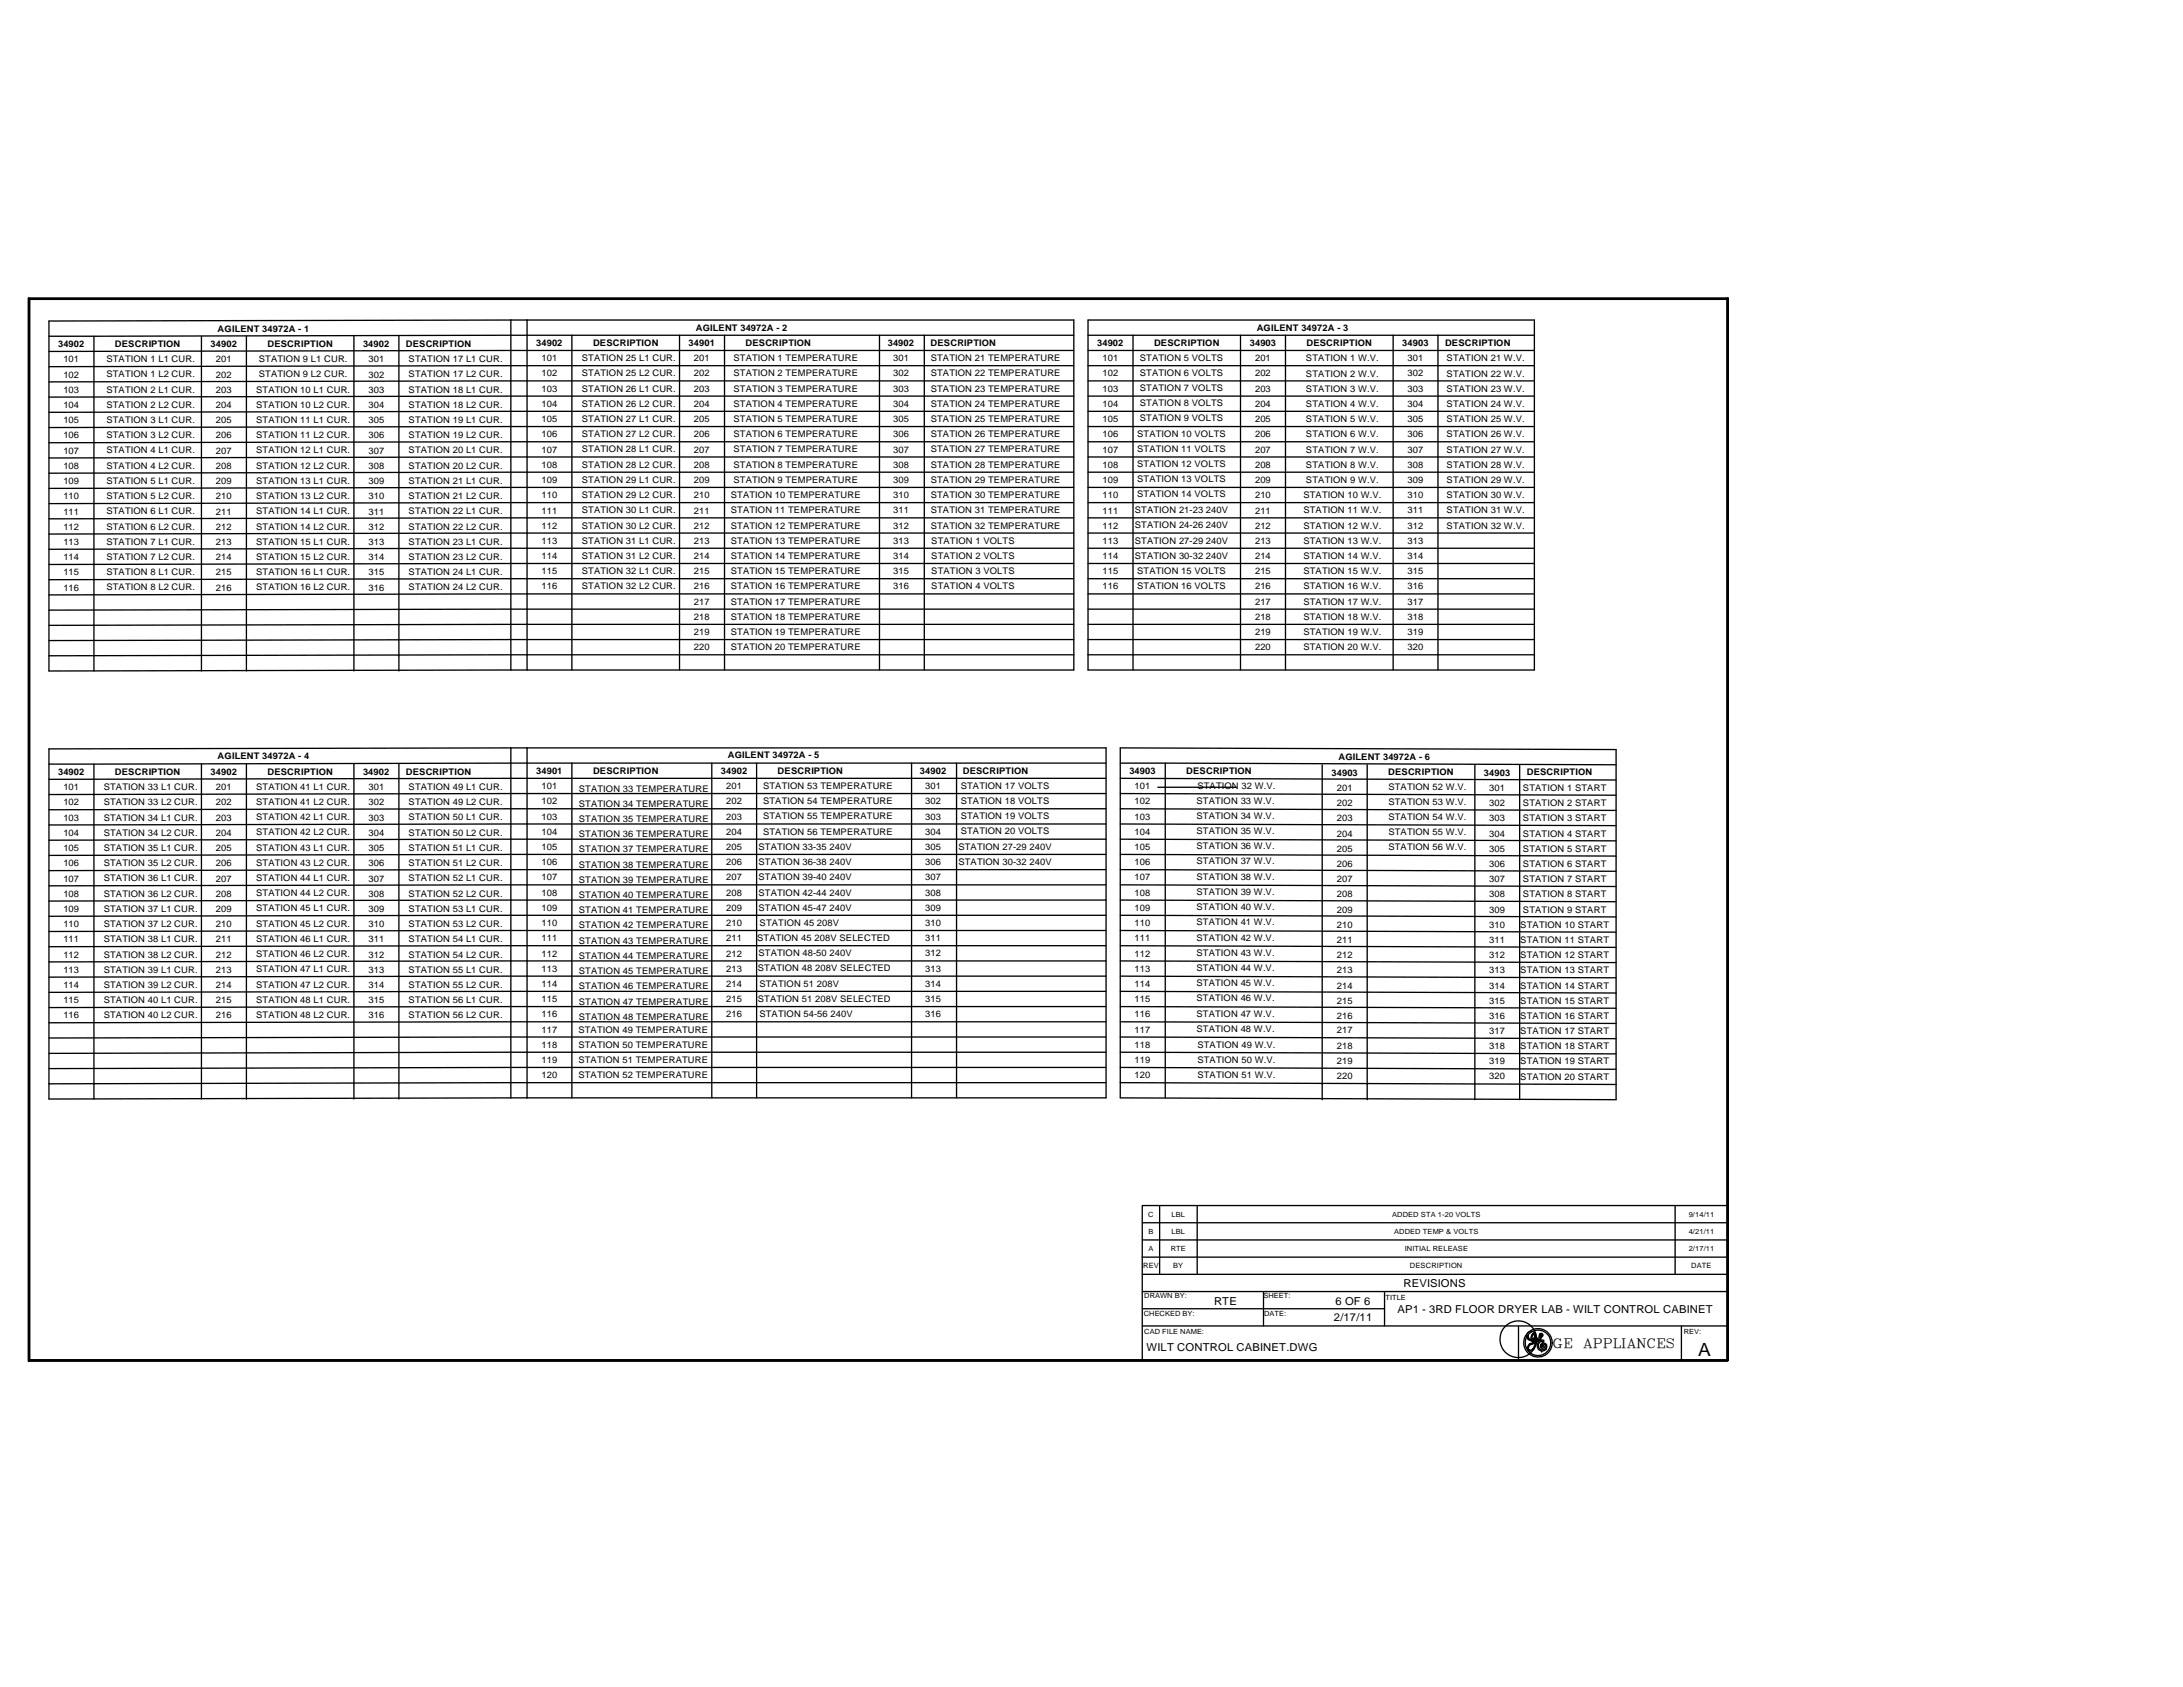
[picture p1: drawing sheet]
<svg xmlns="http://www.w3.org/2000/svg" width="279mm" height="216mm" viewBox="0 0 279 216" stroke-linecap="round" stroke-linejoin="round" font-family="sans-serif">
<defs><g id="words">
<text font-size="2.3" x="217.3" y="173.5">A</text>
<g font-size="1.7">
<text x="198.9" y="172.5">GE</text>
<text x="202.7" y="172.5">APPLIANCES</text>
</g>
<g font-size="1.4">
<text x="155.4" y="167">RTE</text>
<text x="170.9" y="167">6 OF 6</text>
<text x="178.9" y="168">AP1 - 3RD FLOOR DRYER LAB - WILT CONTROL CABINET</text>
<text x="179.6" y="164.7">REVISIONS</text>
<text x="146.7" y="172.9">WILT CONTROL CABINET.DWG</text>
<text x="170.7" y="169.1">2/17/11</text>
</g>
<g font-size="1.2">
<text x="7.4" y="44.4">34902</text>
<text x="8.1" y="46.4">101</text>
<text x="13.6" y="46.4">STATION 1 L1 CUR.</text>
<text x="14.7" y="44.4">DESCRIPTION</text>
<text x="26.9" y="44.4">34902</text>
<text x="27.6" y="46.4">201</text>
<text x="27.9" y="42.4">AGILENT 34972A - 1</text>
<text x="33.1" y="46.4">STATION 9 L1 CUR.</text>
<text x="34.2" y="44.4">DESCRIPTION</text>
<text x="46.5" y="44.4">34902</text>
<text x="47.2" y="46.4">301</text>
<text x="51.9" y="44.4">DESCRIPTION</text>
<text x="52.3" y="46.4">STATION 17 L1 CUR.</text>
<text x="68.6" y="44.3">34902</text>
<text x="69.3" y="46.2">101</text>
<text x="74.5" y="46.2">STATION 25 L1 CUR.</text>
<text x="75.9" y="44.3">DESCRIPTION</text>
<text x="88.1" y="44.3">34901</text>
<text x="88.8" y="46.2">201</text>
<text x="89" y="42.3">AGILENT 34972A - 2</text>
<text x="93.9" y="46.2">STATION 1 TEMPERATURE</text>
<text x="95.4" y="44.3">DESCRIPTION</text>
<text x="113.6" y="44.3">34902</text>
<text x="114.3" y="46.2">301</text>
<text x="119.1" y="44.3">DESCRIPTION</text>
<text x="119.1" y="46.2">STATION 21 TEMPERATURE</text>
<text x="140.4" y="44.3">34902</text>
<text x="141.1" y="46.2">101</text>
<text x="145.9" y="46.1">STATION 5 VOLTS</text>
<text x="147.7" y="44.3">DESCRIPTION</text>
<text x="160" y="44.3">34903</text>
<text x="160.6" y="46.2">201</text>
<text x="160.8" y="42.3">AGILENT 34972A - 3</text>
<text x="167.2" y="46.2">STATION 1 W.V.</text>
<text x="167.2" y="44.3">DESCRIPTION</text>
<text x="179.5" y="44.3">34903</text>
<text x="180.1" y="46.2">301</text>
<text x="185" y="44.3">DESCRIPTION</text>
<text x="185.1" y="46.2">STATION 21 W.V.</text>
<text x="8.1" y="48.3">102</text>
<text x="8.1" y="50.3">103</text>
<text x="8.1" y="52.2">104</text>
<text x="13.6" y="48.3">STATION 1 L2 CUR.</text>
<text x="13.6" y="50.2">STATION 2 L1 CUR.</text>
<text x="13.6" y="52.2">STATION 2 L2 CUR.</text>
<text x="27.6" y="48.3">202</text>
<text x="27.6" y="50.3">203</text>
<text x="27.6" y="52.2">204</text>
<text x="32.8" y="50.2">STATION 10 L1 CUR.</text>
<text x="32.8" y="52.2">STATION 10 L2 CUR.</text>
<text x="33.1" y="48.3">STATION 9 L2 CUR.</text>
<text x="47.2" y="48.3">302</text>
<text x="47.2" y="50.3">303</text>
<text x="47.2" y="52.2">304</text>
<text x="52.3" y="48.3">STATION 17 L2 CUR.</text>
<text x="52.3" y="50.2">STATION 18 L1 CUR.</text>
<text x="52.3" y="52.2">STATION 18 L2 CUR.</text>
<text x="69.3" y="48.2">102</text>
<text x="69.3" y="50.1">103</text>
<text x="69.3" y="52.1">104</text>
<text x="74.5" y="48.2">STATION 25 L2 CUR.</text>
<text x="74.5" y="50.1">STATION 26 L1 CUR.</text>
<text x="74.5" y="52.1">STATION 26 L2 CUR.</text>
<text x="88.8" y="48.2">202</text>
<text x="88.8" y="50.1">203</text>
<text x="88.8" y="52.1">204</text>
<text x="93.9" y="48.2">STATION 2 TEMPERATURE</text>
<text x="93.9" y="50.1">STATION 3 TEMPERATURE</text>
<text x="93.9" y="52.1">STATION 4 TEMPERATURE</text>
<text x="114.3" y="48.2">302</text>
<text x="114.3" y="50.1">303</text>
<text x="114.3" y="52.1">304</text>
<text x="119.1" y="48.2">STATION 22 TEMPERATURE</text>
<text x="119.1" y="50.1">STATION 23 TEMPERATURE</text>
<text x="119.1" y="52.1">STATION 24 TEMPERATURE</text>
<text x="141.1" y="48.2">102</text>
<text x="141.1" y="50.1">103</text>
<text x="141.1" y="52.1">104</text>
<text x="145.9" y="48.1">STATION 6 VOLTS</text>
<text x="145.9" y="50">STATION 7 VOLTS</text>
<text x="145.9" y="52">STATION 8 VOLTS</text>
<text x="145.9" y="53.9">STATION 9 VOLTS</text>
<text x="160.6" y="48.2">202</text>
<text x="160.6" y="50.1">203</text>
<text x="160.6" y="52.1">204</text>
<text x="167.2" y="48.2">STATION 2 W.V.</text>
<text x="167.2" y="50.1">STATION 3 W.V.</text>
<text x="167.2" y="52.1">STATION 4 W.V.</text>
<text x="180.1" y="48.2">302</text>
<text x="180.1" y="50.1">303</text>
<text x="180.1" y="52.1">304</text>
<text x="185.1" y="48.2">STATION 22 W.V.</text>
<text x="185.1" y="50.1">STATION 23 W.V.</text>
<text x="185.1" y="52.1">STATION 24 W.V.</text>
<text x="8.1" y="54.2">105</text>
<text x="8.1" y="56.1">106</text>
<text x="8.1" y="58.1">107</text>
<text x="13.6" y="54.1">STATION 3 L1 CUR.</text>
<text x="13.6" y="56.1">STATION 3 L2 CUR.</text>
<text x="13.6" y="58">STATION 4 L1 CUR.</text>
<text x="13.6" y="60">STATION 4 L2 CUR.</text>
<text x="27.6" y="54.2">205</text>
<text x="27.6" y="56.1">206</text>
<text x="27.6" y="58.1">207</text>
<text x="32.8" y="60">STATION 12 L2 CUR.</text>
<text x="32.8" y="54.1">STATION 11 L1 CUR.</text>
<text x="32.8" y="56.1">STATION 11 L2 CUR.</text>
<text x="32.8" y="58">STATION 12 L1 CUR.</text>
<text x="47.2" y="54.2">305</text>
<text x="47.2" y="56.1">306</text>
<text x="47.2" y="58.1">307</text>
<text x="52.3" y="54.1">STATION 19 L1 CUR.</text>
<text x="52.3" y="56.1">STATION 19 L2 CUR.</text>
<text x="52.3" y="58">STATION 20 L1 CUR.</text>
<text x="52.3" y="60">STATION 20 L2 CUR.</text>
<text x="69.3" y="54">105</text>
<text x="69.3" y="56">106</text>
<text x="69.3" y="57.9">107</text>
<text x="69.3" y="59.9">108</text>
<text x="74.5" y="54">STATION 27 L1 CUR.</text>
<text x="74.5" y="56">STATION 27 L2 CUR.</text>
<text x="74.5" y="57.9">STATION 28 L1 CUR.</text>
<text x="74.5" y="59.9">STATION 28 L2 CUR.</text>
<text x="88.8" y="54">205</text>
<text x="88.8" y="56">206</text>
<text x="88.8" y="57.9">207</text>
<text x="88.8" y="59.9">208</text>
<text x="93.9" y="54">STATION 5 TEMPERATURE</text>
<text x="93.9" y="56">STATION 6 TEMPERATURE</text>
<text x="93.9" y="57.9">STATION 7 TEMPERATURE</text>
<text x="93.9" y="59.9">STATION 8 TEMPERATURE</text>
<text x="114.3" y="54">305</text>
<text x="114.3" y="56">306</text>
<text x="114.3" y="57.9">307</text>
<text x="114.3" y="59.9">308</text>
<text x="119.1" y="54">STATION 25 TEMPERATURE</text>
<text x="119.1" y="56">STATION 26 TEMPERATURE</text>
<text x="119.1" y="57.9">STATION 27 TEMPERATURE</text>
<text x="119.1" y="59.9">STATION 28 TEMPERATURE</text>
<text x="141.1" y="54">105</text>
<text x="141.1" y="56">106</text>
<text x="141.1" y="57.9">107</text>
<text x="141.1" y="59.9">108</text>
<text x="145.5" y="55.9">STATION 10 VOLTS</text>
<text x="145.5" y="57.8">STATION 11 VOLTS</text>
<text x="145.5" y="59.8">STATION 12 VOLTS</text>
<text x="160.6" y="54">205</text>
<text x="160.6" y="56">206</text>
<text x="160.6" y="57.9">207</text>
<text x="160.6" y="59.9">208</text>
<text x="167.2" y="54">STATION 5 W.V.</text>
<text x="167.2" y="56">STATION 6 W.V.</text>
<text x="167.2" y="57.9">STATION 7 W.V.</text>
<text x="167.2" y="59.9">STATION 8 W.V.</text>
<text x="180.1" y="54">305</text>
<text x="180.1" y="56">306</text>
<text x="180.1" y="57.9">307</text>
<text x="180.1" y="59.9">308</text>
<text x="185.1" y="54">STATION 25 W.V.</text>
<text x="185.1" y="56">STATION 26 W.V.</text>
<text x="185.1" y="57.9">STATION 27 W.V.</text>
<text x="185.1" y="59.9">STATION 28 W.V.</text>
<text x="8.1" y="60">108</text>
<text x="8.1" y="62">109</text>
<text x="8.1" y="63.9">110</text>
<text x="8.1" y="65.8">111</text>
<text x="13.6" y="61.9">STATION 5 L1 CUR.</text>
<text x="13.6" y="63.9">STATION 5 L2 CUR.</text>
<text x="13.6" y="65.8">STATION 6 L1 CUR.</text>
<text x="27.6" y="60">208</text>
<text x="27.6" y="62">209</text>
<text x="27.6" y="63.9">210</text>
<text x="27.6" y="65.8">211</text>
<text x="32.8" y="61.9">STATION 13 L1 CUR.</text>
<text x="32.8" y="63.9">STATION 13 L2 CUR.</text>
<text x="32.8" y="65.8">STATION 14 L1 CUR.</text>
<text x="47.2" y="60">308</text>
<text x="47.2" y="62">309</text>
<text x="47.2" y="63.9">310</text>
<text x="47.2" y="65.8">311</text>
<text x="52.3" y="61.9">STATION 21 L1 CUR.</text>
<text x="52.3" y="63.9">STATION 21 L2 CUR.</text>
<text x="52.3" y="65.8">STATION 22 L1 CUR.</text>
<text x="69.3" y="61.8">109</text>
<text x="69.3" y="63.8">110</text>
<text x="69.3" y="65.7">111</text>
<text x="74.5" y="61.8">STATION 29 L1 CUR.</text>
<text x="74.5" y="63.8">STATION 29 L2 CUR.</text>
<text x="74.5" y="65.7">STATION 30 L1 CUR.</text>
<text x="88.8" y="61.8">209</text>
<text x="88.8" y="63.8">210</text>
<text x="88.8" y="65.7">211</text>
<text x="93.5" y="63.8">STATION 10 TEMPERATURE</text>
<text x="93.5" y="65.7">STATION 11 TEMPERATURE</text>
<text x="93.9" y="61.8">STATION 9 TEMPERATURE</text>
<text x="114.3" y="61.8">309</text>
<text x="114.3" y="63.8">310</text>
<text x="114.3" y="65.7">311</text>
<text x="119.1" y="61.8">STATION 29 TEMPERATURE</text>
<text x="119.1" y="65.7">STATION 31 TEMPERATURE</text>
<text x="119.1" y="63.8">STATION 30 TEMPERATURE</text>
<text x="141.1" y="61.8">109</text>
<text x="141.1" y="63.8">110</text>
<text x="141.1" y="65.7">111</text>
<text x="145.2" y="65.6">STATION 21-23 240V</text>
<text x="145.5" y="61.7">STATION 13 VOLTS</text>
<text x="145.5" y="63.7">STATION 14 VOLTS</text>
<text x="160.6" y="61.8">209</text>
<text x="160.6" y="63.8">210</text>
<text x="160.6" y="65.7">211</text>
<text x="166.8" y="63.7">STATION 10 W.V.</text>
<text x="166.8" y="65.7">STATION 11 W.V.</text>
<text x="167.2" y="61.8">STATION 9 W.V.</text>
<text x="180.1" y="61.8">309</text>
<text x="180.1" y="63.8">310</text>
<text x="180.1" y="65.7">311</text>
<text x="185.1" y="61.8">STATION 29 W.V.</text>
<text x="185.1" y="63.8">STATION 30 W.V.</text>
<text x="185.1" y="65.7">STATION 31 W.V.</text>
<text x="8.1" y="67.8">112</text>
<text x="8.1" y="69.7">113</text>
<text x="8.1" y="71.7">114</text>
<text x="13.6" y="67.8">STATION 6 L2 CUR.</text>
<text x="13.6" y="69.7">STATION 7 L1 CUR.</text>
<text x="13.6" y="71.7">STATION 7 L2 CUR.</text>
<text x="27.6" y="67.8">212</text>
<text x="27.6" y="69.7">213</text>
<text x="27.6" y="71.7">214</text>
<text x="32.8" y="67.8">STATION 14 L2 CUR.</text>
<text x="32.8" y="69.7">STATION 15 L1 CUR.</text>
<text x="32.8" y="71.7">STATION 15 L2 CUR.</text>
<text x="47.2" y="67.8">312</text>
<text x="47.2" y="69.7">313</text>
<text x="47.2" y="71.7">314</text>
<text x="52.3" y="67.8">STATION 22 L2 CUR.</text>
<text x="52.3" y="69.7">STATION 23 L1 CUR.</text>
<text x="52.3" y="71.7">STATION 23 L2 CUR.</text>
<text x="69.3" y="67.7">112</text>
<text x="69.3" y="69.6">113</text>
<text x="69.3" y="71.6">114</text>
<text x="74.5" y="67.6">STATION 30 L2 CUR.</text>
<text x="74.5" y="69.6">STATION 31 L1 CUR.</text>
<text x="74.5" y="71.5">STATION 31 L2 CUR.</text>
<text x="88.8" y="69.6">213</text>
<text x="88.8" y="67.7">212</text>
<text x="88.8" y="71.6">214</text>
<text x="93.5" y="67.6">STATION 12 TEMPERATURE</text>
<text x="93.5" y="69.6">STATION 13 TEMPERATURE</text>
<text x="93.5" y="71.5">STATION 14 TEMPERATURE</text>
<text x="114.3" y="69.6">313</text>
<text x="114.3" y="67.6">312</text>
<text x="114.3" y="71.5">314</text>
<text x="119.1" y="67.6">STATION 32 TEMPERATURE</text>
<text x="119.2" y="69.6">STATION 1 VOLTS</text>
<text x="119.2" y="71.5">STATION 2 VOLTS</text>
<text x="141.1" y="67.7">112</text>
<text x="141.1" y="69.6">113</text>
<text x="141.1" y="71.6">114</text>
<text x="145.2" y="67.6">STATION 24-26 240V</text>
<text x="145.2" y="69.6">STATION 27-29 240V</text>
<text x="145.2" y="71.5">STATION 30-32 240V</text>
<text x="160.6" y="67.7">212</text>
<text x="160.6" y="69.6">213</text>
<text x="160.6" y="71.6">214</text>
<text x="166.8" y="67.6">STATION 12 W.V.</text>
<text x="166.8" y="69.6">STATION 13 W.V.</text>
<text x="166.8" y="71.5">STATION 14 W.V.</text>
<text x="180.1" y="69.6">313</text>
<text x="180.1" y="67.6">312</text>
<text x="180.1" y="71.5">314</text>
<text x="185.1" y="67.6">STATION 32 W.V.</text>
<text x="8.1" y="73.6">115</text>
<text x="8.1" y="75.6">116</text>
<text x="13.6" y="73.6">STATION 8 L1 CUR.</text>
<text x="13.6" y="75.6">STATION 8 L2 CUR.</text>
<text x="27.6" y="73.6">215</text>
<text x="27.6" y="75.6">216</text>
<text x="32.8" y="73.6">STATION 16 L1 CUR.</text>
<text x="32.8" y="75.6">STATION 16 L2 CUR.</text>
<text x="47.2" y="73.6">315</text>
<text x="47.2" y="75.6">316</text>
<text x="52.3" y="73.6">STATION 24 L1 CUR.</text>
<text x="52.3" y="75.6">STATION 24 L2 CUR.</text>
<text x="69.3" y="73.5">115</text>
<text x="69.3" y="75.4">116</text>
<text x="74.5" y="73.5">STATION 32 L1 CUR.</text>
<text x="74.5" y="75.4">STATION 32 L2 CUR.</text>
<text x="88.8" y="73.5">215</text>
<text x="88.8" y="75.4">216</text>
<text x="88.8" y="77.4">217</text>
<text x="93.5" y="73.5">STATION 15 TEMPERATURE</text>
<text x="93.5" y="75.4">STATION 16 TEMPERATURE</text>
<text x="93.5" y="77.4">STATION 17 TEMPERATURE</text>
<text x="114.3" y="73.5">315</text>
<text x="114.3" y="75.4">316</text>
<text x="119.2" y="73.5">STATION 3 VOLTS</text>
<text x="119.2" y="75.4">STATION 4 VOLTS</text>
<text x="141.1" y="73.5">115</text>
<text x="141.1" y="75.4">116</text>
<text x="145.5" y="73.5">STATION 15 VOLTS</text>
<text x="145.5" y="75.4">STATION 16 VOLTS</text>
<text x="160.6" y="73.5">215</text>
<text x="160.6" y="75.4">216</text>
<text x="160.6" y="77.4">217</text>
<text x="166.8" y="73.5">STATION 15 W.V.</text>
<text x="166.8" y="75.4">STATION 16 W.V.</text>
<text x="166.8" y="77.4">STATION 17 W.V.</text>
<text x="180.1" y="73.5">315</text>
<text x="180.1" y="75.4">316</text>
<text x="180.1" y="77.4">317</text>
<text x="88.8" y="79.3">218</text>
<text x="88.8" y="81.3">219</text>
<text x="88.8" y="83.2">220</text>
<text x="93.5" y="79.3">STATION 18 TEMPERATURE</text>
<text x="93.5" y="81.3">STATION 19 TEMPERATURE</text>
<text x="93.5" y="83.2">STATION 20 TEMPERATURE</text>
<text x="160.6" y="79.3">218</text>
<text x="160.6" y="81.3">219</text>
<text x="160.6" y="83.2">220</text>
<text x="166.8" y="79.3">STATION 18 W.V.</text>
<text x="166.8" y="81.3">STATION 19 W.V.</text>
<text x="166.8" y="83.2">STATION 20 W.V.</text>
<text x="180.1" y="79.3">318</text>
<text x="180.1" y="81.3">319</text>
<text x="180.1" y="83.2">320</text>
<text x="7.4" y="99.2">34902</text>
<text x="8.1" y="101.1">101</text>
<text x="13.3" y="101.1">STATION 33 L1 CUR.</text>
<text x="14.7" y="99.1">DESCRIPTION</text>
<text x="26.9" y="99.2">34902</text>
<text x="27.6" y="101.1">201</text>
<text x="27.9" y="97.2">AGILENT 34972A - 4</text>
<text x="32.8" y="101.1">STATION 41 L1 CUR.</text>
<text x="34.2" y="99.1">DESCRIPTION</text>
<text x="46.5" y="99.2">34902</text>
<text x="47.2" y="101.1">301</text>
<text x="51.9" y="99.1">DESCRIPTION</text>
<text x="52.3" y="101.1">STATION 49 L1 CUR.</text>
<text x="68.6" y="99">34901</text>
<text x="69.3" y="101">101</text>
<text x="74.1" y="101.3">STATION 33 TEMPERATURE</text>
<text x="75.9" y="99">DESCRIPTION</text>
<text x="92.3" y="99">34902</text>
<text x="92.9" y="101">201</text>
<text x="93.2" y="97.1">AGILENT 34972A - 5</text>
<text x="97.7" y="101">STATION 53 TEMPERATURE</text>
<text x="99.5" y="99">DESCRIPTION</text>
<text x="117.7" y="99">34902</text>
<text x="118.4" y="101">301</text>
<text x="123" y="101">STATION 17 VOLTS</text>
<text x="123.2" y="99">DESCRIPTION</text>
<text x="144.5" y="99">34903</text>
<text x="145.2" y="101">101</text>
<text x="151.8" y="99">DESCRIPTION</text>
<text x="153.2" y="101">STATION 32 W.V.</text>
<text x="170.4" y="99.3">34903</text>
<text x="171.1" y="101.2">201</text>
<text x="171.3" y="97.3">AGILENT 34972A - 6</text>
<text x="177.7" y="99.2">DESCRIPTION</text>
<text x="177.7" y="101">STATION 52 W.V.</text>
<text x="189.9" y="99.3">34903</text>
<text x="190.6" y="101.2">301</text>
<text x="194.9" y="101.2">STATION 1 START</text>
<text x="195.4" y="99.2">DESCRIPTION</text>
<text x="8.1" y="103.1">102</text>
<text x="8.1" y="105">103</text>
<text x="8.1" y="107">104</text>
<text x="13.3" y="103.1">STATION 33 L2 CUR.</text>
<text x="13.3" y="105">STATION 34 L1 CUR.</text>
<text x="13.3" y="107">STATION 34 L2 CUR.</text>
<text x="27.6" y="103.1">202</text>
<text x="27.6" y="105">203</text>
<text x="27.6" y="107">204</text>
<text x="32.8" y="103">STATION 41 L2 CUR.</text>
<text x="32.8" y="105">STATION 42 L1 CUR.</text>
<text x="32.8" y="106.9">STATION 42 L2 CUR.</text>
<text x="47.2" y="103.1">302</text>
<text x="47.2" y="105">303</text>
<text x="47.2" y="107">304</text>
<text x="52.3" y="103.1">STATION 49 L2 CUR.</text>
<text x="52.3" y="105">STATION 50 L1 CUR.</text>
<text x="52.3" y="107">STATION 50 L2 CUR.</text>
<text x="69.3" y="102.9">102</text>
<text x="69.3" y="104.9">103</text>
<text x="69.3" y="106.8">104</text>
<text x="74.1" y="103.2">STATION 34 TEMPERATURE</text>
<text x="74.1" y="105.2">STATION 35 TEMPERATURE</text>
<text x="74.1" y="107.1">STATION 36 TEMPERATURE</text>
<text x="92.9" y="102.9">202</text>
<text x="92.9" y="104.9">203</text>
<text x="92.9" y="106.8">204</text>
<text x="97.7" y="102.9">STATION 54 TEMPERATURE</text>
<text x="97.7" y="104.9">STATION 55 TEMPERATURE</text>
<text x="97.7" y="106.8">STATION 56 TEMPERATURE</text>
<text x="118.4" y="102.9">302</text>
<text x="118.4" y="104.9">303</text>
<text x="118.4" y="106.8">304</text>
<text x="123" y="102.9">STATION 18 VOLTS</text>
<text x="123" y="104.9">STATION 19 VOLTS</text>
<text x="123" y="106.7">STATION 20 VOLTS</text>
<text x="145.2" y="102.9">102</text>
<text x="145.2" y="104.9">103</text>
<text x="145.2" y="106.8">104</text>
<text x="153.1" y="102.8">STATION 33 W.V.</text>
<text x="153.1" y="104.8">STATION 34 W.V.</text>
<text x="153.1" y="106.7">STATION 35 W.V.</text>
<text x="171.1" y="103.2">202</text>
<text x="171.1" y="105.1">203</text>
<text x="171.1" y="107.1">204</text>
<text x="177.7" y="103">STATION 53 W.V.</text>
<text x="177.7" y="104.9">STATION 54 W.V.</text>
<text x="177.7" y="106.9">STATION 55 W.V.</text>
<text x="190.6" y="103.2">302</text>
<text x="190.6" y="105.1">303</text>
<text x="190.6" y="107.1">304</text>
<text x="194.9" y="103.2">STATION 2 START</text>
<text x="194.9" y="105.1">STATION 3 START</text>
<text x="194.9" y="107.1">STATION 4 START</text>
<text x="8.1" y="108.9">105</text>
<text x="8.1" y="110.9">106</text>
<text x="8.1" y="112.8">107</text>
<text x="13.3" y="108.9">STATION 35 L1 CUR.</text>
<text x="13.3" y="110.8">STATION 35 L2 CUR.</text>
<text x="13.3" y="112.8">STATION 36 L1 CUR.</text>
<text x="27.6" y="108.9">205</text>
<text x="27.6" y="110.9">206</text>
<text x="27.6" y="112.8">207</text>
<text x="32.8" y="108.9">STATION 43 L1 CUR.</text>
<text x="32.8" y="110.8">STATION 43 L2 CUR.</text>
<text x="32.8" y="112.8">STATION 44 L1 CUR.</text>
<text x="47.2" y="108.9">305</text>
<text x="47.2" y="110.9">306</text>
<text x="47.2" y="112.8">307</text>
<text x="52.3" y="108.9">STATION 51 L1 CUR.</text>
<text x="52.3" y="110.8">STATION 51 L2 CUR.</text>
<text x="52.3" y="112.8">STATION 52 L1 CUR.</text>
<text x="69.3" y="108.8">105</text>
<text x="69.3" y="110.7">106</text>
<text x="69.3" y="112.7">107</text>
<text x="74.1" y="109.1">STATION 37 TEMPERATURE</text>
<text x="74.1" y="111">STATION 38 TEMPERATURE</text>
<text x="74.1" y="113">STATION 39 TEMPERATURE</text>
<text x="92.9" y="108.8">205</text>
<text x="92.9" y="110.7">206</text>
<text x="92.9" y="112.7">207</text>
<text x="97.1" y="108.8">STATION 33-35 240V</text>
<text x="97.1" y="110.7">STATION 36-38 240V</text>
<text x="97.1" y="112.7">STATION 39-40 240V</text>
<text x="118.4" y="108.8">305</text>
<text x="118.4" y="110.7">306</text>
<text x="118.4" y="112.7">307</text>
<text x="122.7" y="108.8">STATION 27-29 240V</text>
<text x="122.7" y="110.7">STATION 30-32 240V</text>
<text x="145.2" y="108.8">105</text>
<text x="145.2" y="110.7">106</text>
<text x="145.2" y="112.7">107</text>
<text x="153.1" y="108.7">STATION 36 W.V.</text>
<text x="153.1" y="110.6">STATION 37 W.V.</text>
<text x="153.1" y="112.6">STATION 38 W.V.</text>
<text x="171.1" y="109">205</text>
<text x="171.1" y="111">206</text>
<text x="171.1" y="112.9">207</text>
<text x="177.7" y="108.8">STATION 56 W.V.</text>
<text x="190.6" y="109">305</text>
<text x="190.6" y="111">306</text>
<text x="190.6" y="112.9">307</text>
<text x="194.9" y="109">STATION 5 START</text>
<text x="194.9" y="111">STATION 6 START</text>
<text x="194.9" y="112.9">STATION 7 START</text>
<text x="8.1" y="114.8">108</text>
<text x="8.1" y="116.7">109</text>
<text x="8.1" y="118.7">110</text>
<text x="13.3" y="114.7">STATION 36 L2 CUR.</text>
<text x="13.3" y="116.7">STATION 37 L1 CUR.</text>
<text x="13.3" y="118.6">STATION 37 L2 CUR.</text>
<text x="27.6" y="114.8">208</text>
<text x="27.6" y="116.7">209</text>
<text x="27.6" y="118.7">210</text>
<text x="32.8" y="114.7">STATION 44 L2 CUR.</text>
<text x="32.8" y="116.6">STATION 45 L1 CUR.</text>
<text x="32.8" y="118.6">STATION 45 L2 CUR.</text>
<text x="47.2" y="114.8">308</text>
<text x="47.2" y="116.7">309</text>
<text x="47.2" y="118.7">310</text>
<text x="52.3" y="114.7">STATION 52 L2 CUR.</text>
<text x="52.3" y="116.7">STATION 53 L1 CUR.</text>
<text x="52.3" y="118.6">STATION 53 L2 CUR.</text>
<text x="69.3" y="114.6">108</text>
<text x="69.3" y="116.6">109</text>
<text x="69.3" y="118.5">110</text>
<text x="74.1" y="114.9">STATION 40 TEMPERATURE</text>
<text x="74.1" y="116.9">STATION 41 TEMPERATURE</text>
<text x="74.1" y="118.8">STATION 42 TEMPERATURE</text>
<text x="92.9" y="114.6">208</text>
<text x="92.9" y="116.6">209</text>
<text x="92.9" y="118.5">210</text>
<text x="97.1" y="114.6">STATION 42-44 240V</text>
<text x="97.1" y="116.6">STATION 45-47 240V</text>
<text x="97.2" y="118.5">STATION 45 208V</text>
<text x="118.4" y="114.6">308</text>
<text x="118.4" y="116.6">309</text>
<text x="118.4" y="118.5">310</text>
<text x="145.2" y="114.6">108</text>
<text x="145.2" y="116.6">109</text>
<text x="145.2" y="118.5">110</text>
<text x="153.1" y="114.5">STATION 39 W.V.</text>
<text x="153.1" y="116.5">STATION 40 W.V.</text>
<text x="153.1" y="118.4">STATION 41 W.V.</text>
<text x="171.1" y="114.9">208</text>
<text x="171.1" y="116.8">209</text>
<text x="171.1" y="118.7">210</text>
<text x="190.6" y="114.9">308</text>
<text x="190.6" y="116.8">309</text>
<text x="190.6" y="118.7">310</text>
<text x="194.6" y="118.7">STATION 10 START</text>
<text x="194.9" y="114.9">STATION 8 START</text>
<text x="194.9" y="116.8">STATION 9 START</text>
<text x="8.1" y="120.6">111</text>
<text x="8.1" y="122.6">112</text>
<text x="8.1" y="124.5">113</text>
<text x="13.3" y="120.6">STATION 38 L1 CUR.</text>
<text x="13.3" y="122.6">STATION 38 L2 CUR.</text>
<text x="13.3" y="124.5">STATION 39 L1 CUR.</text>
<text x="27.6" y="120.6">211</text>
<text x="27.6" y="122.6">212</text>
<text x="27.6" y="124.5">213</text>
<text x="32.8" y="120.5">STATION 46 L1 CUR.</text>
<text x="32.8" y="122.5">STATION 46 L2 CUR.</text>
<text x="32.8" y="124.4">STATION 47 L1 CUR.</text>
<text x="47.2" y="120.6">311</text>
<text x="47.2" y="122.6">312</text>
<text x="47.2" y="124.5">313</text>
<text x="52.3" y="120.6">STATION 54 L1 CUR.</text>
<text x="52.3" y="122.6">STATION 54 L2 CUR.</text>
<text x="52.3" y="124.5">STATION 55 L1 CUR.</text>
<text x="69.3" y="120.5">111</text>
<text x="69.3" y="122.4">112</text>
<text x="69.3" y="124.4">113</text>
<text x="74.1" y="120.8">STATION 43 TEMPERATURE</text>
<text x="74.1" y="122.7">STATION 44 TEMPERATURE</text>
<text x="74.1" y="124.7">STATION 45 TEMPERATURE</text>
<text x="92.9" y="120.5">211</text>
<text x="92.9" y="122.4">212</text>
<text x="92.9" y="124.4">213</text>
<text x="96.9" y="120.5">STATION 45 208V SELECTED</text>
<text x="97" y="124.3">STATION 48 208V SELECTED</text>
<text x="97.1" y="122.4">STATION 48-50 240V</text>
<text x="118.4" y="124.4">313</text>
<text x="118.4" y="122.4">312</text>
<text x="118.4" y="120.5">311</text>
<text x="145.2" y="120.5">111</text>
<text x="145.2" y="122.4">112</text>
<text x="145.2" y="124.4">113</text>
<text x="153.1" y="120.4">STATION 42 W.V.</text>
<text x="153.1" y="122.3">STATION 43 W.V.</text>
<text x="153.1" y="124.3">STATION 44 W.V.</text>
<text x="171.1" y="120.7">211</text>
<text x="171.1" y="122.6">212</text>
<text x="171.1" y="124.6">213</text>
<text x="190.6" y="120.7">311</text>
<text x="190.6" y="122.6">312</text>
<text x="190.6" y="124.6">313</text>
<text x="194.6" y="120.7">STATION 11 START</text>
<text x="194.6" y="122.6">STATION 12 START</text>
<text x="194.6" y="124.6">STATION 13 START</text>
<text x="8.1" y="126.4">114</text>
<text x="8.1" y="128.4">115</text>
<text x="8.1" y="130.3">116</text>
<text x="13.3" y="126.4">STATION 39 L2 CUR.</text>
<text x="13.3" y="128.4">STATION 40 L1 CUR.</text>
<text x="13.3" y="130.3">STATION 40 L2 CUR.</text>
<text x="27.6" y="126.4">214</text>
<text x="27.6" y="128.4">215</text>
<text x="27.6" y="130.3">216</text>
<text x="32.8" y="126.4">STATION 47 L2 CUR.</text>
<text x="32.8" y="128.3">STATION 48 L1 CUR.</text>
<text x="32.8" y="130.3">STATION 48 L2 CUR.</text>
<text x="47.2" y="126.4">314</text>
<text x="47.2" y="128.4">315</text>
<text x="47.2" y="130.3">316</text>
<text x="52.3" y="126.4">STATION 55 L2 CUR.</text>
<text x="52.3" y="128.4">STATION 56 L1 CUR.</text>
<text x="52.3" y="130.3">STATION 56 L2 CUR.</text>
<text x="69.3" y="126.3">114</text>
<text x="69.3" y="128.2">115</text>
<text x="69.3" y="130.2">116</text>
<text x="74.1" y="126.6">STATION 46 TEMPERATURE</text>
<text x="74.1" y="128.6">STATION 47 TEMPERATURE</text>
<text x="74.1" y="130.5">STATION 48 TEMPERATURE</text>
<text x="92.9" y="126.3">214</text>
<text x="92.9" y="128.2">215</text>
<text x="92.9" y="130.2">216</text>
<text x="97" y="128.2">STATION 51 208V SELECTED</text>
<text x="97.2" y="126.3">STATION 51 208V</text>
<text x="97.2" y="130.2">STATION 54-56 240V</text>
<text x="118.4" y="128.2">315</text>
<text x="118.4" y="130.2">316</text>
<text x="118.4" y="126.3">314</text>
<text x="145.2" y="126.3">114</text>
<text x="145.2" y="128.2">115</text>
<text x="145.2" y="130.2">116</text>
<text x="153.1" y="126.2">STATION 45 W.V.</text>
<text x="153.1" y="128.2">STATION 46 W.V.</text>
<text x="153.1" y="130.1">STATION 47 W.V.</text>
<text x="171.1" y="126.5">214</text>
<text x="171.1" y="128.5">215</text>
<text x="171.1" y="130.4">216</text>
<text x="190.6" y="126.5">314</text>
<text x="190.6" y="128.5">315</text>
<text x="190.6" y="130.4">316</text>
<text x="194.6" y="126.5">STATION 14 START</text>
<text x="194.6" y="128.5">STATION 15 START</text>
<text x="194.6" y="130.4">STATION 16 START</text>
<text x="69.3" y="132.2">117</text>
<text x="69.3" y="134.1">118</text>
<text x="69.3" y="136">119</text>
<text x="69.3" y="138">120</text>
<text x="74" y="134.1">STATION 50 TEMPERATURE</text>
<text x="74" y="136">STATION 51 TEMPERATURE</text>
<text x="74" y="138">STATION 52 TEMPERATURE</text>
<text x="74" y="132.1">STATION 49 TEMPERATURE</text>
<text x="145.2" y="132.2">117</text>
<text x="145.2" y="134.1">118</text>
<text x="145.2" y="136.1">119</text>
<text x="153.1" y="132.1">STATION 48 W.V.</text>
<text x="153.2" y="134.1">STATION 49 W.V.</text>
<text x="153.2" y="136.1">STATION 50 W.V.</text>
<text x="171.1" y="132.2">217</text>
<text x="171.1" y="134.2">218</text>
<text x="171.1" y="136.1">219</text>
<text x="190.6" y="132.3">317</text>
<text x="190.6" y="134.3">318</text>
<text x="190.6" y="136.2">319</text>
<text x="194.6" y="132.3">STATION 17 START</text>
<text x="194.6" y="134.3">STATION 18 START</text>
<text x="194.6" y="136.2">STATION 19 START</text>
<text x="145.2" y="138">120</text>
<text x="153.2" y="138">STATION 51 W.V.</text>
<text x="171.1" y="138.1">220</text>
<text x="190.6" y="138.2">320</text>
<text x="194.6" y="138.2">STATION 20 START</text>
</g>
<g font-size=".9">
<text x="147" y="155.7">C</text>
<text x="149.9" y="155.7">LBL</text>
<text x="178.2" y="155.7">ADDED STA 1-20 VOLTS</text>
<text x="216.1" y="155.7">9/14/11</text>
<text x="147" y="157.9">B</text>
<text x="147" y="160.1">A</text>
<text x="149.8" y="160.1">RTE</text>
<text x="149.9" y="157.9">LBL</text>
<text x="178.4" y="157.9">ADDED TEMP &amp; VOLTS</text>
<text x="179.8" y="160.1">INITIAL RELEASE</text>
<text x="216.1" y="160.1">2/17/11</text>
<text x="216.1" y="157.9">4/21/11</text>
<text x="146.3" y="162.3">REV</text>
<text x="146.5" y="166.2">DRAWN BY:</text>
<text x="150.2" y="162.3">BY</text>
<text x="161.7" y="166.2">SHEET:</text>
<text x="177.3" y="166.3">TITLE</text>
<text x="180.4" y="162.3">DESCRIPTION</text>
<text x="216.4" y="162.3">DATE</text>
<text x="146.4" y="168.4">CHECKED BY:</text>
<text x="146.5" y="170.8">CAD FILE NAME:</text>
<text x="161.8" y="168.4">DATE:</text>
<text x="215.5" y="170.8">REV:</text>
</g>
</g></defs>
<g fill="none" stroke="#000" stroke-width=".17">
<path d="M3.6 38.2l.2 .1v135.7l-.2 .2zM3.6 38.2h217.6l-.2 .1h-217.2zM3.7 38.2h217.4v135.9h-217.4zM221 38.2h.2M221 38.2l.2 .1M221.1 38.2v.1M221.2 38.2l-.2 .1M221.2 38.2v135.9h-.2v-135.8zM12 43v42.9M25.8 43v42.9M31.5 43v42.9M45.3 43v42.9"/>
<path d="M51.1 43v42.9M65.4 41v42.8M65.4 41h72v42.8M65.4 41l-59.1 .1v44.8l59.1-.2M67.5 41v44.7M73.2 42.9v42.8M87 42.9v42.8M92.7 42.9v42.8M112.6 42.9v42.8M118.3 42.9v42.8M137.4 42.9h-72l-59.1 .1M137.4 44.9h-72l-59.1 .1"/>
<path d="M137.4 46.8h-72l-59.1 .1M137.4 48.7h-72l-59.1 .2M137.4 50.7h-72l-59.1 .1M137.4 52.6h-72l-59.1 .2M137.4 54.6h-72l-59.1 .1M137.4 56.5h-72l-59.1 .2M137.4 58.5h-72l-59.1 .1M139.3 42.9h57.1M139.3 41h57.1v44.7h-57.1zM139.3 44.9h57.1M139.3 46.8h57.1M139.3 48.7h57.1"/>
<path d="M139.3 50.7h57.1M139.3 52.6h57.1M139.3 54.6h57.1M139.3 56.5h57.1M139.3 58.5h57.1M145 42.9v42.8M158.8 42.9v42.8M164.5 42.9v42.8M178.3 42.9v42.8M184 42.9v42.8M65.4 76h2.1M65.4 76l-59.1 .1"/>
<path d="M67.5 76h69.9M137.4 60.4h-72l-59.1 .2M137.4 62.4h-72l-59.1 .1M137.4 64.3h-72l-59.1 .2M137.4 66.3h-72l-59.1 .1M137.4 68.2h-72l-59.1 .1M137.4 70.2h-72l-59.1 .1M137.4 72.1h-72l-59.1 .1M137.4 74.1h-72l-59.1 .1M137.4 78h-72l-59.1 .1M137.4 79.9h-72l-59.1 .1M139.3 60.4h57.1"/>
<path d="M139.3 62.4h57.1M139.3 64.3h57.1M139.3 66.3h57.1M139.3 68.2h57.1M139.3 70.2h57.1M139.3 72.1h57.1M139.3 74.1h57.1M139.3 76h57.1M139.3 78h57.1M139.3 79.9h57.1M12 97.8v42.9M25.8 97.8v42.9"/>
<path d="M31.5 97.8v42.9M45.3 97.8v42.9M51.1 97.8v42.9M65.4 95.7v42.9M65.4 95.7h76.2v42.9M65.4 83.8v1.9M65.4 95.7l-59.1 .1v44.9l59.1-.2M65.4 83.8l-59.1 .1M67.5 95.7v44.8M73.2 97.7v42.8M91.1 97.7v42.8M96.8 97.7v42.8"/>
<path d="M116.7 97.7v42.8M122.4 97.7v42.8M137.4 83.8v1.9h-72M137.4 81.9h-72l-59.1 .1M137.4 83.8h-72M139.3 81.9h57.1M139.3 83.8h57.1M141.6 97.7h-76.2l-59.1 .1M141.6 99.6h-76.2l-59.1 .1M143.4 97.7l63.4 .2M143.4 95.7l63.4 .2v44.8l-63.4-.2zM143.4 99.6l63.4 .2"/>
<path d="M149.1 97.7v42.8M169.2 97.9v42.8M175 97.9v42.8M188.8 97.9v42.8M194.5 97.9v42.8M141.6 103.5h-76.2l-59.1 .1M141.6 105.5h-76.2l-59.1 .1M141.6 107.4h-76.2l-59.1 .1M141.6 109.3h-76.2l-59.1 .2M141.6 111.3h-76.2l-59.1 .1M141.6 113.2h-76.2l-59.1 .2M141.6 115.2h-76.2l-59.1 .1"/>
<path d="M141.6 117.1h-76.2l-59.1 .2M141.6 119.1h-76.2l-59.1 .1M141.6 101.6h-76.2l-59.1 .1M143.4 101.6l63.4 .2M143.4 103.5l63.4 .2M143.4 105.5l63.4 .2M143.4 107.4l63.4 .2M143.4 109.3l63.4 .3M143.4 111.3l63.4 .2M143.4 113.2l63.4 .3M143.4 115.2l63.4 .2M143.4 117.1l63.4 .2"/>
<path d="M143.4 119.1l63.4 .2M148.2 100.8h10M65.4 138.6v1.9M65.4 138.6h76.2M65.4 138.6l-59.1 .1M141.6 121h-76.2l-59.1 .2M141.6 123h-76.2l-59.1 .1M141.6 124.9h-76.2l-59.1 .2M141.6 126.9h-76.2l-59.1 .1M141.6 128.8h-76.2l-59.1 .1M141.6 130.8h-76.2l-59.1 .1M141.6 132.7h-76.2l-59.1 .1"/>
<path d="M141.6 134.7h-76.2l-59.1 .1M141.6 136.6h-76.2l-59.1 .2M141.6 138.6v1.9h-76.2M143.4 121l63.4 .2M143.4 123l63.4 .2M143.4 124.9l63.4 .2M143.4 126.9l63.4 .2M143.4 128.8l63.4 .2M143.4 130.8l63.4 .2M143.4 132.7l63.4 .2M143.4 134.7l63.4 .2M143.4 136.6l63.4 .2"/>
<path d="M143.4 138.6l63.4 .2M148.4 154.3v8.8M153.2 154.3v8.8M214.4 154.3v8.8M221.1 158.7h-74.9v2.2M221.1 156.5h-74.9v2.2M221.1 154.3h-74.9v2.2M3.8 174h217.3v.2h-217.5zM146.2 160.9v4.4M146.2 167.5h31M146.2 169.7h74.9M146.2 160.9h74.9"/>
<path d="M146.2 163.1h74.9M161.7 165.3v4.4M177.2 165.3v4.4M194.4 169.7v4.4M195.5 171h.1zM195.5 171a.52 .52 0 0 0 .4 .6M195.5 171h.1M195.9 172.1l-.3 .3 .1 .3 .3 .1 .2-.2M195.9 171.6h.1M195.9 171.6l.2 .1M196.1 171.7h.1M196.2 172.6h.1"/>
<path d="M196.2 170.7h.3a.53 .53 0 0 1-.3 .8 .58 .58 0 0 0 .3-.9 .58 .58 0 0 0-1 .1 .58 .58 0 0 0 .4 .9h.4l.4-.3M196.2 170.8h.2a.4 .4 0 0 1-.3 .6v-.2zM196.2 170.7a.68 .68 0 0 0-.2 .7 .45 .45 0 0 1-.4-.4M196.2 170.7h.1M196.4 171.8h.2M196.4 171.8l.2 .1M196.5 171.8h.1M196.5 171.8v.1M196.5 171.8l-.3 .8M196.5 171.8l-.6 .3M196.6 171.8l-.2 .1M196.7 171.6h.1"/>
<path d="M196.7 171.3h.1M196.7 171.3v.3M197.1 170.7h.1M197.1 170.7h.1a.21 .21 0 0 1 .2 0 .21 .21 0 0 1 0 .3M197.1 171.6l-.1-.1-.4 .3-.1 .5a.65 .65 0 0 1-.9 .5 .72 .72 0 0 1 .7-1l.2-.1v-.1l-.2 .1h-.2M197.1 170.7l-.1 .2a.56 .56 0 0 1-.3 .7M197.1 171.6h.1M197.1 171.6a.72 .72 0 0 0-.4 .7 .72 .72 0 0 0 .6 .6M197.2 170.8h.1M197.2 170.8l-.1 .4M197.3 170.8h.1M197.3 170.8h-.1"/>
<path d="M197.3 171.5l.3 .1v.1h-.2M197.3 170.8l-.2 .4M197.3 172.9h.1M197.4 171.7a.52 .52 0 0 0-.5 .7 .52 .52 0 0 0 .9 .1 .3 .3 0 0 0-.1-.4 .3 .3 0 0 0-.4 .2l.1 .1 .1-.1-.1-.1h.1l.2 .2-.1 .1a.25 .25 0 0 1-.4-.1v-.3M197.4 171.7h.1M197.4 171h.1M197.4 171l-.3 .3 .2 .2M197.5 171.7h.1M197.9 172a.43 .43 0 0 0-.7 .1M197.9 172.1a.57 .57 0 0 1 0 .6 .57 .57 0 0 1-.6 .2M215.2 169.7v4.4M221.1 165.3h-74.9v8.8"/>
<circle cx="194.3" cy="171.4" r="2.35"/>
<circle cx="196.8" cy="171.9" r="1.63"/>
<circle cx="196.8" cy="171.9" r="1.82"/>
</g>
<g fill="#000" stroke="#000" stroke-width=".17">
<path d="M3.6 38.2h217.6l-.2 .1h-217.2z" fill-rule="evenodd"/>
<path d="M221.2 38.2v135.9h-.2v-135.8z" fill-rule="evenodd"/>
<path d="M3.6 38.2l.2 .1v135.7l-.2 .2z" fill-rule="evenodd"/>
<path d="M3.8 174h217.3v.2h-217.5z" fill-rule="evenodd"/>
</g>
<use href="#words"/>
</svg>
